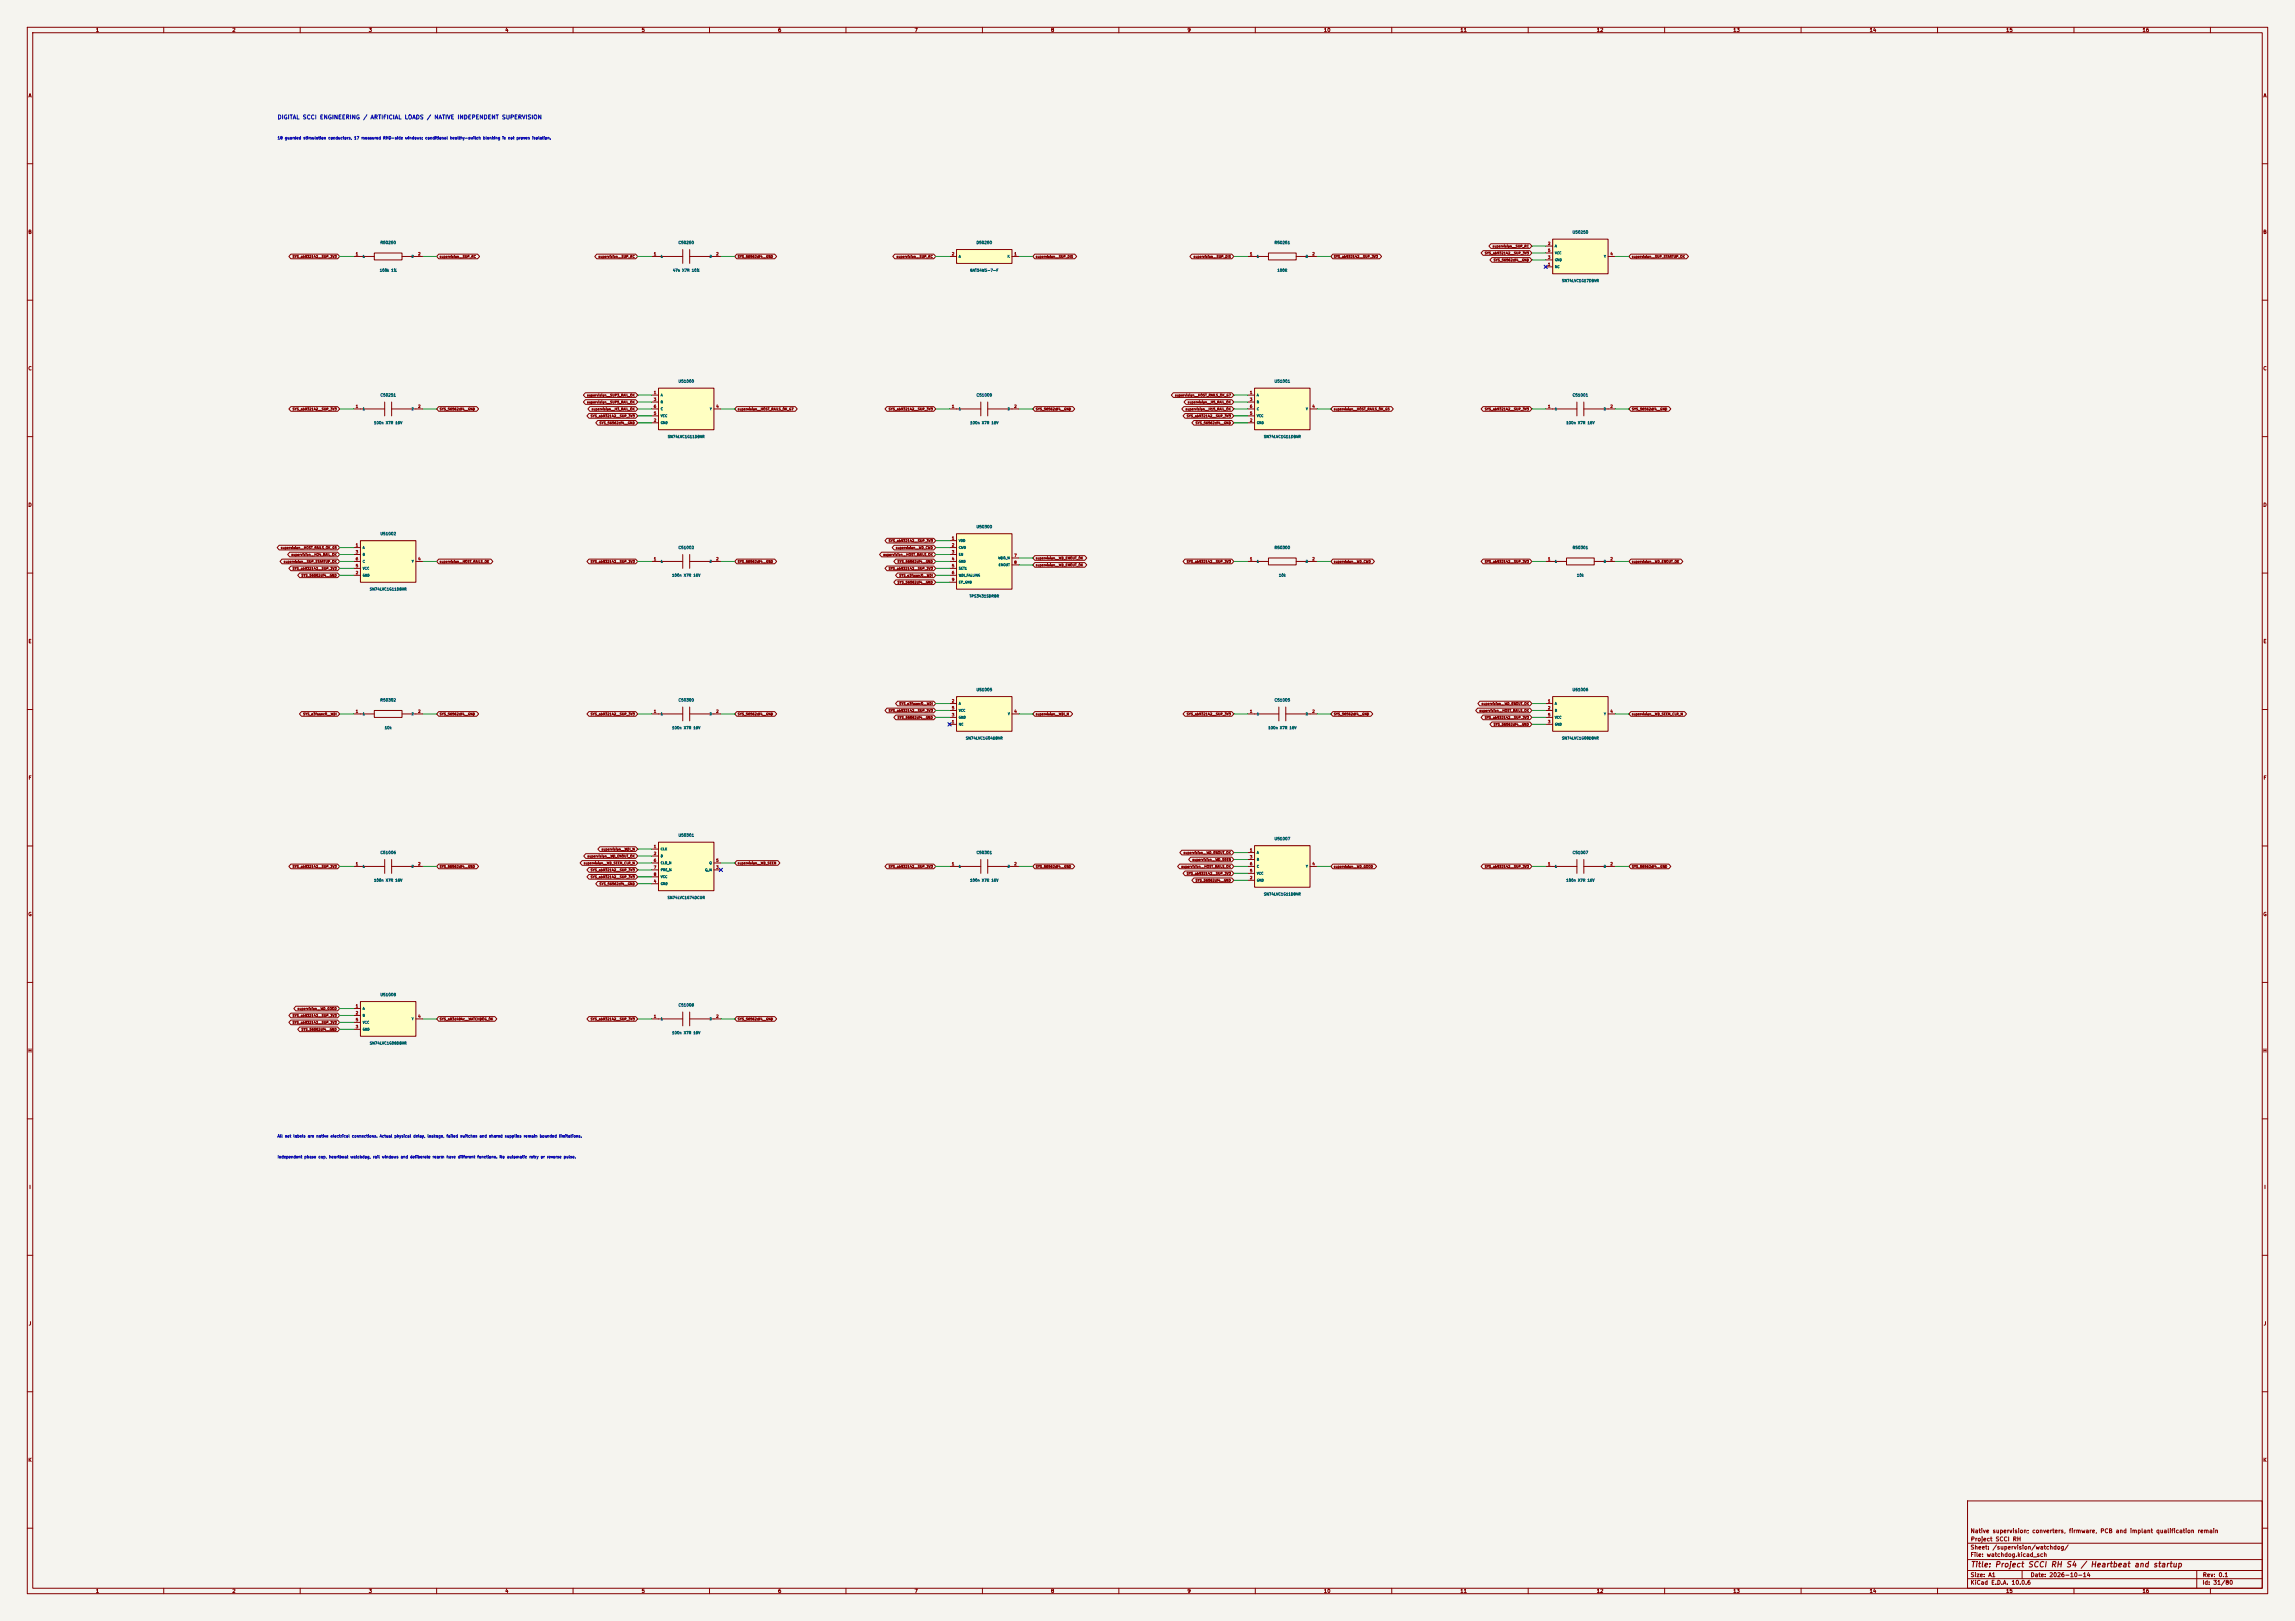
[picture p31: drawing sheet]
<svg xmlns="http://www.w3.org/2000/svg" width="841mm" height="594mm" viewBox="0 0 841 594" stroke-linecap="round" stroke-linejoin="round" font-family="sans-serif">
<defs><g id="words">
<text font-size="2" fill="#840000" x="722" y="574.8">Title: Project SCCI RH S4 / Heartbeat and startup</text>
<text font-size="1.5" fill="#0000c2" x="101.6" y="44.1">DIGITAL SCCI ENGINEERING / ARTIFICIAL LOADS / NATIVE INDEPENDENT SUPERVISION</text>
<g font-size="1.5" fill="#840000">
<text x="721.9" y="562.1">Native supervision; converters, firmware, PCB and implant qualification remain</text>
<text x="721.9" y="568.1">Sheet: /supervision/watchdog/</text>
<text x="722" y="565.1">Project SCCI RH</text>
<text x="721.9" y="570.8">File: watchdog.kicad_sch</text>
<text x="721.9" y="581">KiCad E.D.A. 10.0.6</text>
<text x="721.9" y="578.2">Size: A1</text>
<text x="743.9" y="578.2">Date: 2026-10-14</text>
<text x="806.9" y="581">Id: 31/80</text>
<text x="807" y="578.2">Rev: 0.1</text>
</g>
<g font-size="1.3" fill="#840000">
<text x="35" y="12">1</text>
<text x="85" y="12">2</text>
<text x="135" y="12">3</text>
<text x="185" y="12">4</text>
<text x="235" y="12">5</text>
<text x="285" y="12">6</text>
<text x="335" y="12">7</text>
<text x="385" y="12">8</text>
<text x="435" y="12">9</text>
<text x="485" y="12">10</text>
<text x="535" y="12">11</text>
<text x="585" y="12">12</text>
<text x="635" y="12">13</text>
<text x="685" y="12">14</text>
<text x="735" y="12">15</text>
<text x="785" y="12">16</text>
<text x="10.3" y="36">A</text>
<text x="829.3" y="36">A</text>
<text x="10.2" y="86">B</text>
<text x="829.2" y="86">B</text>
<text x="10.2" y="136">C</text>
<text x="829.2" y="136">C</text>
<text x="10.2" y="186">D</text>
<text x="829.2" y="186">D</text>
<text x="10.3" y="236">E</text>
<text x="829.3" y="236">E</text>
<text x="10.3" y="286">F</text>
<text x="829.3" y="286">F</text>
<text x="10.2" y="336">G</text>
<text x="829.2" y="336">G</text>
<text x="10.2" y="386">H</text>
<text x="829.2" y="386">H</text>
<text x="10.6" y="436">I</text>
<text x="829.6" y="436">I</text>
<text x="10.4" y="486">J</text>
<text x="829.4" y="486">J</text>
<text x="10.2" y="536">K</text>
<text x="829.2" y="536">K</text>
<text x="35" y="584">1</text>
<text x="85" y="584">2</text>
<text x="135" y="584">3</text>
<text x="185" y="584">4</text>
<text x="235" y="584">5</text>
<text x="285" y="584">6</text>
<text x="335" y="584">7</text>
<text x="385" y="584">8</text>
<text x="435" y="584">9</text>
<text x="485" y="584">10</text>
<text x="535" y="584">11</text>
<text x="585" y="584">12</text>
<text x="635" y="584">13</text>
<text x="685" y="584">14</text>
<text x="735" y="584">15</text>
<text x="785" y="584">16</text>
</g>
<g font-size="1" fill="#0000c2">
<text x="101.6" y="51.3">18 guarded stimulation conductors, 17 measured RHD-side windows; conditional healthy-switch blanking is not proven isolation.</text>
<text x="101.6" y="417.1">All net labels are native electrical connections. Actual physical delay, leakage, failed switches and shared supplies remain bounded limitations.</text>
<text x="101.6" y="424.7">Independent phase cap, heartbeat watchdog, rail windows and deliberate rearm have different functions. No automatic retry or reverse pulse.</text>
</g>
<g font-size="1" fill="#006464">
<text x="139.3" y="89.7">R50250</text>
<text x="248.5" y="89.7">C50250</text>
<text x="357.7" y="89.7">D50250</text>
<text x="466.9" y="89.7">R50251</text>
<text x="576.1" y="85.8">U50250</text>
<text x="139" y="99.8">100k 1%</text>
<text x="246.5" y="99.8">47n X7R 10%</text>
<text x="355.4" y="99.8">BAT54WS-7-F</text>
<text x="468" y="99.8">100R</text>
<text x="572.2" y="103.6">SN74LVC1G17DBVR</text>
<text x="248.5" y="140.5">U51000</text>
<text x="466.9" y="140.5">U51001</text>
<text x="139.3" y="145.5">C50251</text>
<text x="357.7" y="145.5">C51000</text>
<text x="576.1" y="145.5">C51001</text>
<text x="136.9" y="155.7">100n X7R 16V</text>
<text x="355.4" y="155.7">100n X7R 16V</text>
<text x="573.8" y="155.7">100n X7R 16V</text>
<text x="244.6" y="160.7">SN74LVC1G11DBVR</text>
<text x="463" y="160.7">SN74LVC1G11DBVR</text>
<text x="139.2" y="196.3">U51002</text>
<text x="357.7" y="193.8">U50300</text>
<text x="248.5" y="201.4">C51002</text>
<text x="466.9" y="201.4">R50300</text>
<text x="576.1" y="201.4">R50301</text>
<text x="246.2" y="211.5">100n X7R 16V</text>
<text x="468.5" y="211.5">10k</text>
<text x="577.7" y="211.5">10k</text>
<text x="135.4" y="216.6">SN74LVC1G11DBVR</text>
<text x="355.1" y="219.2">TPS3431SDRBR</text>
<text x="139.3" y="257.3">R50302</text>
<text x="248.5" y="257.3">C50300</text>
<text x="357.7" y="253.5">U51005</text>
<text x="466.9" y="257.3">C51005</text>
<text x="576.1" y="253.5">U51006</text>
<text x="140.9" y="267.4">10k</text>
<text x="246.2" y="267.4">100n X7R 16V</text>
<text x="464.6" y="267.4">100n X7R 16V</text>
<text x="353.8" y="271.2">SN74LVC1G04DBVR</text>
<text x="572.2" y="271.2">SN74LVC1G08DBVR</text>
<text x="248.5" y="306.8">U50301</text>
<text x="466.9" y="308.1">U51007</text>
<text x="139.3" y="313.2">C51006</text>
<text x="357.7" y="313.2">C50301</text>
<text x="576.1" y="313.2">C51007</text>
<text x="136.9" y="323.3">100n X7R 16V</text>
<text x="355.4" y="323.3">100n X7R 16V</text>
<text x="573.8" y="323.3">100n X7R 16V</text>
<text x="244.5" y="329.6">SN74LVC1G74DCUR</text>
<text x="463" y="328.4">SN74LVC1G11DBVR</text>
<text x="139.2" y="365.2">U51008</text>
<text x="248.5" y="369.1">C51008</text>
<text x="135.4" y="383">SN74LVC1G08DBVR</text>
<text x="246.2" y="379.2">100n X7R 16V</text>
</g>
<g font-size="1" fill="#a90000">
<text x="567.1" y="90">2</text>
<text x="130.2" y="93.8">1</text>
<text x="153.1" y="93.8">2</text>
<text x="239.5" y="93.8">1</text>
<text x="262.3" y="93.8">2</text>
<text x="348.7" y="93.8">2</text>
<text x="371.5" y="93.8">1</text>
<text x="457.9" y="93.8">1</text>
<text x="480.8" y="93.8">2</text>
<text x="567.1" y="95.1">3</text>
<text x="567.1" y="92.5">5</text>
<text x="590" y="93.8">4</text>
<text x="567.1" y="97.6">1</text>
<text x="130.2" y="149.7">1</text>
<text x="153.1" y="149.7">2</text>
<text x="239.5" y="144.6">1</text>
<text x="239.5" y="147.1">3</text>
<text x="239.5" y="149.7">6</text>
<text x="262.3" y="149.7">4</text>
<text x="348.7" y="149.7">1</text>
<text x="371.5" y="149.7">2</text>
<text x="457.9" y="144.6">1</text>
<text x="457.9" y="147.1">3</text>
<text x="457.9" y="149.7">6</text>
<text x="480.8" y="149.7">4</text>
<text x="567.1" y="149.7">1</text>
<text x="590" y="149.7">2</text>
<text x="239.5" y="154.8">2</text>
<text x="239.5" y="152.2">5</text>
<text x="457.9" y="154.8">2</text>
<text x="457.9" y="152.2">5</text>
<text x="348.7" y="197.9">1</text>
<text x="130.2" y="200.5">1</text>
<text x="130.2" y="203">3</text>
<text x="348.7" y="200.5">2</text>
<text x="348.7" y="203">3</text>
<text x="130.2" y="208.1">5</text>
<text x="130.2" y="205.6">6</text>
<text x="153.1" y="205.6">4</text>
<text x="239.5" y="205.6">1</text>
<text x="262.3" y="205.6">2</text>
<text x="348.7" y="205.6">4</text>
<text x="348.7" y="208.1">5</text>
<text x="371.5" y="204.3">7</text>
<text x="371.5" y="206.8">8</text>
<text x="457.9" y="205.6">1</text>
<text x="480.8" y="205.6">2</text>
<text x="567.1" y="205.6">1</text>
<text x="590" y="205.6">2</text>
<text x="130.2" y="210.6">2</text>
<text x="348.7" y="210.6">6</text>
<text x="348.7" y="213.2">9</text>
<text x="348.7" y="257.6">2</text>
<text x="567.1" y="257.6">1</text>
<text x="130.2" y="261.4">1</text>
<text x="153.1" y="261.4">2</text>
<text x="239.5" y="261.4">1</text>
<text x="262.3" y="261.4">2</text>
<text x="348.7" y="262.7">3</text>
<text x="348.7" y="260.2">5</text>
<text x="371.5" y="261.4">4</text>
<text x="457.9" y="261.4">1</text>
<text x="480.8" y="261.4">2</text>
<text x="567.1" y="260.2">2</text>
<text x="567.1" y="262.7">5</text>
<text x="590" y="261.4">4</text>
<text x="348.7" y="265.2">1</text>
<text x="567.1" y="265.2">3</text>
<text x="239.5" y="311">1</text>
<text x="130.2" y="317.3">1</text>
<text x="153.1" y="317.3">2</text>
<text x="239.5" y="313.5">2</text>
<text x="239.5" y="316">6</text>
<text x="262.3" y="316">5</text>
<text x="348.7" y="317.3">1</text>
<text x="371.5" y="317.3">2</text>
<text x="457.9" y="312.2">1</text>
<text x="457.9" y="314.8">3</text>
<text x="457.9" y="317.3">6</text>
<text x="480.8" y="317.3">4</text>
<text x="567.1" y="317.3">1</text>
<text x="590" y="317.3">2</text>
<text x="239.5" y="323.7">4</text>
<text x="239.5" y="318.6">7</text>
<text x="239.5" y="321.1">8</text>
<text x="262.3" y="318.6">3</text>
<text x="457.9" y="322.4">2</text>
<text x="457.9" y="319.9">5</text>
<text x="130.2" y="369.4">1</text>
<text x="130.2" y="371.9">2</text>
<text x="130.2" y="377">3</text>
<text x="130.2" y="374.5">5</text>
<text x="153.1" y="373.2">4</text>
<text x="239.5" y="373.2">1</text>
<text x="262.3" y="373.2">2</text>
</g>
<g font-size=".9" fill="#840000">
<text x="107.1" y="94.7">SYS_ab932142__SUP_3V3</text>
<text x="161" y="94.7">supervision__SUP_RC</text>
<text x="219.2" y="94.7">supervision__SUP_RC</text>
<text x="270.2" y="94.7">SYS_56562df4__GND</text>
<text x="328.4" y="94.7">supervision__SUP_RC</text>
<text x="379.4" y="94.7">supervision__SUP_DIS</text>
<text x="437.3" y="94.7">supervision__SUP_DIS</text>
<text x="488.7" y="94.7">SYS_ab932142__SUP_3V3</text>
<text x="544" y="93.4">SYS_ab932142__SUP_3V3</text>
<text x="546.8" y="90.9">supervision__SUP_RC</text>
<text x="547.2" y="96">SYS_56562df4__GND</text>
<text x="597.9" y="94.7">supervision__SUP_STARTUP_OK</text>
<text x="215" y="145.5">supervision__SUP3_RAIL_OK</text>
<text x="215" y="148">supervision__SUP5_RAIL_OK</text>
<text x="430.5" y="145.5">supervision__HOST_RAILS_OK_G7</text>
<text x="435.1" y="148">supervision__H5_RAIL_OK</text>
<text x="107.1" y="150.6">SYS_ab932142__SUP_3V3</text>
<text x="161" y="150.6">SYS_56562df4__GND</text>
<text x="216.3" y="153.1">SYS_ab932142__SUP_3V3</text>
<text x="216.7" y="150.6">supervision__H3_RAIL_OK</text>
<text x="219.5" y="155.6">SYS_56562df4__GND</text>
<text x="270.2" y="150.6">supervision__HOST_RAILS_OK_G7</text>
<text x="325.5" y="150.6">SYS_ab932142__SUP_3V3</text>
<text x="379.4" y="150.6">SYS_56562df4__GND</text>
<text x="434.3" y="150.6">supervision__H15_RAIL_OK</text>
<text x="434.7" y="153.1">SYS_ab932142__SUP_3V3</text>
<text x="438" y="155.6">SYS_56562df4__GND</text>
<text x="488.7" y="150.6">supervision__HOST_RAILS_OK_G5</text>
<text x="544" y="150.6">SYS_ab932142__SUP_3V3</text>
<text x="597.9" y="150.6">SYS_56562df4__GND</text>
<text x="102.8" y="201.4">supervision__HOST_RAILS_OK_G5</text>
<text x="106.6" y="203.9">supervision__H24_RAIL_OK</text>
<text x="323.5" y="203.9">supervision__HOST_RAILS_OK</text>
<text x="325.5" y="198.8">SYS_ab932142__SUP_3V3</text>
<text x="328.2" y="201.4">supervision__WD_CWD</text>
<text x="103.8" y="206.4">supervision__SUP_STARTUP_OK</text>
<text x="107.1" y="209">SYS_ab932142__SUP_3V3</text>
<text x="161" y="206.4">supervision__HOST_RAILS_OK</text>
<text x="216.3" y="206.4">SYS_ab932142__SUP_3V3</text>
<text x="270.2" y="206.4">SYS_56562df4__GND</text>
<text x="325.5" y="209">SYS_ab932142__SUP_3V3</text>
<text x="328.8" y="206.4">SYS_56562df4__GND</text>
<text x="379.4" y="205.2">supervision__WD_ENOUT_OK</text>
<text x="379.4" y="207.7">supervision__WD_ENOUT_OK</text>
<text x="434.7" y="206.4">SYS_ab932142__SUP_3V3</text>
<text x="488.7" y="206.4">supervision__WD_CWD</text>
<text x="544" y="206.4">SYS_ab932142__SUP_3V3</text>
<text x="597.9" y="206.4">supervision__WD_ENOUT_OK</text>
<text x="110.3" y="211.5">SYS_56562df4__GND</text>
<text x="328.8" y="214.1">SYS_56562df4__GND</text>
<text x="329.4" y="211.5">SYS_e3faaec0__WDI</text>
<text x="111" y="262.3">SYS_e3faaec0__WDI</text>
<text x="161" y="262.3">SYS_56562df4__GND</text>
<text x="216.3" y="262.3">SYS_ab932142__SUP_3V3</text>
<text x="270.2" y="262.3">SYS_56562df4__GND</text>
<text x="325.5" y="261.1">SYS_ab932142__SUP_3V3</text>
<text x="328.8" y="263.6">SYS_56562df4__GND</text>
<text x="329.4" y="258.5">SYS_e3faaec0__WDI</text>
<text x="379.4" y="262.3">supervision__WDI_N</text>
<text x="434.7" y="262.3">SYS_ab932142__SUP_3V3</text>
<text x="488.7" y="262.3">SYS_56562df4__GND</text>
<text x="542" y="261.1">supervision__HOST_RAILS_OK</text>
<text x="542.8" y="258.5">supervision__WD_ENOUT_OK</text>
<text x="544" y="263.6">SYS_ab932142__SUP_3V3</text>
<text x="597.9" y="262.3">supervision__WD_SEEN_CLR_N</text>
<text x="547.2" y="266.1">SYS_56562df4__GND</text>
<text x="220.3" y="311.9">supervision__WDI_N</text>
<text x="213.8" y="316.9">supervision__WD_SEEN_CLR_N</text>
<text x="215.1" y="314.4">supervision__WD_ENOUT_OK</text>
<text x="270.2" y="316.9">supervision__WD_SEEN</text>
<text x="433.6" y="313.1">supervision__WD_ENOUT_OK</text>
<text x="436.8" y="315.7">supervision__WD_SEEN</text>
<text x="107.1" y="318.2">SYS_ab932142__SUP_3V3</text>
<text x="161" y="318.2">SYS_56562df4__GND</text>
<text x="216.3" y="319.5">SYS_ab932142__SUP_3V3</text>
<text x="216.3" y="322">SYS_ab932142__SUP_3V3</text>
<text x="325.5" y="318.2">SYS_ab932142__SUP_3V3</text>
<text x="379.4" y="318.2">SYS_56562df4__GND</text>
<text x="432.8" y="318.2">supervision__HOST_RAILS_OK</text>
<text x="434.7" y="320.7">SYS_ab932142__SUP_3V3</text>
<text x="438" y="323.3">SYS_56562df4__GND</text>
<text x="488.7" y="318.2">supervision__WD_GOOD</text>
<text x="544" y="318.2">SYS_ab932142__SUP_3V3</text>
<text x="597.9" y="318.2">SYS_56562df4__GND</text>
<text x="219.5" y="324.6">SYS_56562df4__GND</text>
<text x="108.9" y="370.3">supervision__WD_GOOD</text>
<text x="107.1" y="372.8">SYS_ab932142__SUP_3V3</text>
<text x="107.1" y="375.4">SYS_ab932142__SUP_3V3</text>
<text x="110.3" y="377.9">SYS_56562df4__GND</text>
<text x="161" y="374.1">SYS_a83d484c__WATCHDOG_OK</text>
<text x="216.3" y="374.1">SYS_ab932142__SUP_3V3</text>
<text x="270.2" y="374.1">SYS_56562df4__GND</text>
</g>
<g font-size=".9" fill="#006464">
<text x="132.8" y="94.6">1</text>
<text x="150.7" y="94.6">2</text>
<text x="242" y="94.6">1</text>
<text x="259.9" y="94.6">2</text>
<text x="351.2" y="94.6">A</text>
<text x="369.1" y="94.6">K</text>
<text x="460.5" y="94.6">1</text>
<text x="478.4" y="94.6">2</text>
<text x="569.7" y="90.8">A</text>
<text x="569.7" y="95.9">GND</text>
<text x="569.7" y="93.4">VCC</text>
<text x="587.7" y="94.6">Y</text>
<text x="569.7" y="98.4">NC</text>
<text x="242" y="145.4">A</text>
<text x="242" y="148">B</text>
<text x="460.5" y="145.4">A</text>
<text x="460.5" y="148">B</text>
<text x="132.8" y="150.5">1</text>
<text x="150.7" y="150.5">2</text>
<text x="242" y="155.6">GND</text>
<text x="242" y="153">VCC</text>
<text x="242" y="150.5">C</text>
<text x="260" y="150.5">Y</text>
<text x="351.2" y="150.5">1</text>
<text x="369.1" y="150.5">2</text>
<text x="460.5" y="155.6">GND</text>
<text x="460.5" y="153">VCC</text>
<text x="460.5" y="150.5">C</text>
<text x="478.4" y="150.5">Y</text>
<text x="569.7" y="150.5">1</text>
<text x="587.6" y="150.5">2</text>
<text x="132.8" y="201.3">A</text>
<text x="132.8" y="203.8">B</text>
<text x="351.2" y="198.8">VDD</text>
<text x="351.2" y="201.3">CWD</text>
<text x="351.2" y="203.8">EN</text>
<text x="132.8" y="208.9">VCC</text>
<text x="132.8" y="206.4">C</text>
<text x="150.8" y="206.4">Y</text>
<text x="242" y="206.4">1</text>
<text x="259.9" y="206.4">2</text>
<text x="351.2" y="206.4">GND</text>
<text x="351.2" y="208.9">SET1</text>
<text x="365.7" y="205.1">WDO_N</text>
<text x="365.9" y="207.7">ENOUT</text>
<text x="460.5" y="206.4">1</text>
<text x="478.4" y="206.4">2</text>
<text x="569.7" y="206.4">1</text>
<text x="587.6" y="206.4">2</text>
<text x="132.8" y="211.5">GND</text>
<text x="351.2" y="211.5">WDI_FALLING</text>
<text x="351.2" y="214">EP_GND</text>
<text x="132.8" y="262.3">1</text>
<text x="150.7" y="262.3">2</text>
<text x="242" y="262.3">1</text>
<text x="259.9" y="262.3">2</text>
<text x="351.2" y="258.5">A</text>
<text x="351.2" y="263.5">GND</text>
<text x="351.2" y="261">VCC</text>
<text x="369.2" y="262.3">Y</text>
<text x="460.5" y="262.3">1</text>
<text x="478.4" y="262.3">2</text>
<text x="569.7" y="258.5">A</text>
<text x="569.7" y="261">B</text>
<text x="569.7" y="263.5">VCC</text>
<text x="587.7" y="262.3">Y</text>
<text x="351.2" y="266.1">NC</text>
<text x="569.7" y="266.1">GND</text>
<text x="242" y="311.8">CLK</text>
<text x="242" y="314.3">D</text>
<text x="242" y="316.9">CLR_N</text>
<text x="259.8" y="316.9">Q</text>
<text x="460.5" y="313.1">A</text>
<text x="460.5" y="315.6">B</text>
<text x="132.8" y="318.1">1</text>
<text x="150.7" y="318.1">2</text>
<text x="242" y="319.4">PRE_N</text>
<text x="242" y="322">VCC</text>
<text x="258.3" y="319.4">Q_N</text>
<text x="351.2" y="318.1">1</text>
<text x="369.1" y="318.1">2</text>
<text x="460.5" y="323.2">GND</text>
<text x="460.5" y="320.7">VCC</text>
<text x="460.5" y="318.1">C</text>
<text x="478.4" y="318.1">Y</text>
<text x="569.7" y="318.1">1</text>
<text x="587.6" y="318.1">2</text>
<text x="242" y="324.5">GND</text>
<text x="132.8" y="370.2">A</text>
<text x="132.8" y="372.8">B</text>
<text x="132.8" y="377.8">GND</text>
<text x="132.8" y="375.3">VCC</text>
<text x="150.8" y="374">Y</text>
<text x="242" y="374">1</text>
<text x="259.9" y="374">2</text>
</g>
</g></defs>
<path d="M0 0h841v594h-841z" fill="#f5f4ef" stroke="#f5f4ef" stroke-width=".37"/>
<g fill="none" stroke="#840000" stroke-width=".37">
<path d="M10 10h821v574h-821zM12 12h817v570h-817zM60 10v2M110 10v2M160 10v2M210 10v2M260 10v2M310 10v2M360 10v2M410 10v2M460 10v2M510 10v2"/>
<path d="M560 10v2M610 10v2M660 10v2M710 10v2M760 10v2M810 10v2M10 60h2M829 60h2M10 110h2M829 110h2M10 160h2M829 160h2"/>
<path d="M10 210h2M829 210h2M10 260h2M829 260h2M10 310h2M566.4 317.5h11.4M577.8 315v5M580.4 317.5h11.4M580.4 315v5M829 310h2M10 360h2M829 360h2"/>
<path d="M10 410h2M829 410h2M10 460h2M829 460h2M10 510h2M829 510h2M10 560h2M721 550h108v32h-108zM829 560h2M721 578.5h108M721 575.5h108M721 571.5h108"/>
<path d="M721 565.5h108M741 575.5v3M805 575.5v6.5M60 582v2M110 582v2M160 582v2M210 582v2M260 582v2M310 582v2M360 582v2M410 582v2M460 582v2"/>
<path d="M510 582v2M560 582v2M610 582v2M660 582v2M710 582v2M760 582v2M810 582v2"/>
</g>
<path d="M459.7 142.2h20.4v15.3h-20.4z" fill="#ffffc2"/>
<path d="M457.2 144.8h2.5M457.2 154.9h2.5M457.2 147.3h2.5M457.2 149.9h2.5M457.2 152.4h2.5M459.7 142.2h20.4v15.3h-20.4zM480.1 149.9h2.5M348 317.5h11.4M359.4 315v5M361.9 317.5h11.5M361.9 315v5" fill="none" stroke="#840000" stroke-width=".37"/>
<path d="M132.1 367h20.3v12.7h-20.3z" fill="#ffffc2"/>
<path d="M129.5 369.6h2.6M129.5 372.1h2.6M129.5 377.2h2.6M129.5 374.6h2.6M132.1 367h20.3v12.7h-20.3zM152.4 373.4h2.5" fill="none" stroke="#840000" stroke-width=".37"/>
<path d="M459.7 309.9h20.4v15.2h-20.4z" fill="#ffffc2"/>
<path d="M457.2 312.4h2.5M457.2 315h2.5M457.2 317.5h2.5M459.7 309.9h20.4v15.2h-20.4zM480.1 317.5h2.5M457.2 322.6h2.5M457.2 320h2.5" fill="none" stroke="#840000" stroke-width=".37"/>
<path d="M350.5 195.6h20.3v20.3h-20.3z" fill="#ffffc2"/>
<path d="M348 198.1h2.5M350.5 195.6h20.3v20.3h-20.3zM348 200.7h2.5M348 203.2h2.5M348 205.7h2.5M348 208.3h2.5M348 210.8h2.5M348 213.4h2.5M370.8 204.5h2.6M370.8 207h2.6" fill="none" stroke="#840000" stroke-width=".37"/>
<path d="M350.5 91.4h20.3v5.1h-20.3z" fill="#ffffc2"/>
<path d="M348 94h2.5M350.5 91.4h20.3v5.1h-20.3zM370.8 94h2.6M348 149.9h11.4M359.4 147.3v5.1M361.9 149.9h11.5M361.9 147.3v5.1" fill="none" stroke="#840000" stroke-width=".37"/>
<path d="M350.5 255.3h20.3v12.7h-20.3z" fill="#ffffc2"/>
<path d="M348 257.8h2.5M350.5 255.3h20.3v12.7h-20.3zM347.6 265l.8 .8M348 265.4h2.5M348 262.9h2.5M348 260.3h2.5M348.4 265l-.8 .8M370.8 261.6h2.6" fill="none" stroke="#840000" stroke-width=".37"/>
<path d="M569 87.6h20.3v12.7h-20.3z" fill="#ffffc2"/>
<g fill="none" stroke="#840000" stroke-width=".37">
<path d="M129.5 94h7.7M137.2 92.7h10.1v2.5h-10.1zM147.3 94h7.6M566 97.4l.8 .8M566.4 97.8h2.6M566.4 90.2h2.6M566.4 95.2h2.6M566.4 92.7h2.6M566.8 97.4l-.8 .8M569 87.6h20.3v12.7h-20.3zM589.3 94h2.5M250.2 259.1v5.1"/>
<path d="M252.7 259.1v5.1M238.8 261.6h11.4M252.7 261.6h11.5M238.8 373.4h11.4M250.2 370.8v5.1M252.7 370.8v5.1M252.7 373.4h11.5"/>
</g>
<path d="M241.3 142.2h20.3v15.3h-20.3z" fill="#ffffc2"/>
<path d="M238.8 144.8h2.5M238.8 154.9h2.5M238.8 147.3h2.5M238.8 149.9h2.5M238.8 152.4h2.5M241.3 142.2h20.3v15.3h-20.3zM261.6 149.9h2.6" fill="none" stroke="#840000" stroke-width=".37"/>
<path d="M569 255.3h20.3v12.7h-20.3z" fill="#ffffc2"/>
<path d="M457.2 94h7.6M464.8 92.7h10.2v2.5h-10.2zM475 94h7.6M566.4 257.8h2.6M569 255.3h20.3v12.7h-20.3zM566.4 260.3h2.6M566.4 265.4h2.6M566.4 262.9h2.6M589.3 261.6h2.5" fill="none" stroke="#840000" stroke-width=".37"/>
<path d="M241.3 308.6h20.3v17.8h-20.3z" fill="#ffffc2"/>
<g fill="none" stroke="#840000" stroke-width=".37">
<path d="M457.2 205.7h7.6M464.8 204.5h10.2v2.5h-10.2zM475 205.7h7.6M566.4 205.7h7.6M574 204.5h10.2v2.5h-10.2zM584.2 205.7h7.6M129.5 317.5h11.5M141 315v5M143.5 317.5h11.4M143.5 315v5M238.8 311.1h2.5M238.8 313.7h2.5"/>
<path d="M238.8 318.8h2.5M238.8 316.2h2.5M241.3 308.6h20.3v17.8h-20.3zM261.6 318.8h2.6M261.6 316.2h2.6M238.8 323.8h2.5M238.8 321.3h2.5"/>
</g>
<path d="M132.1 198.1h20.3v15.3h-20.3z" fill="#ffffc2"/>
<g fill="none" stroke="#840000" stroke-width=".37">
<path d="M106.6 93.1h17.1l.8 .9-.8 .8h-17.1l-.8-.8zM160.8 93.1h14.2l.8 .9-.8 .8h-14.2l-.8-.8zM218.7 93.1h14.2l.8 .9-.8 .8h-14.2l-.8-.8zM238.8 94h11.4M250.2 91.4v5.1M252.7 91.4v5.1M252.7 94h11.5M270 93.1h13.9l.7 .9-.7 .8h-13.9l-.8-.8zM327.9 93.1h14.3l.7 .9-.7 .8h-14.3l-.7-.8zM379.2 93.1h14.6l.8 .9-.8 .8h-14.6l-.7-.8zM436.8 93.1h14.6l.7 .9-.7 .8h-14.6l-.8-.8zM488.4 93.1h17.1l.8 .9-.8 .8h-17.1l-.7-.8z"/>
<path d="M543.5 91.9h17.1l.7 .8-.7 .9h-17.1l-.8-.9zM546.3 89.3h14.3l.7 .9-.7 .8h-14.3l-.7-.8zM546.7 94.4h13.9l.7 .8-.7 .9h-13.9l-.7-.9zM597.6 93.1h20.4l.7 .9-.7 .8h-20.4l-.7-.8zM106.6 149h17.1l.8 .9-.8 .8h-17.1l-.8-.8zM129.5 149.9h11.5M141 147.3v5.1M143.5 149.9h11.4M143.5 147.3v5.1M160.8 149h13.8l.8 .9-.8 .8h-13.8l-.8-.8zM214.5 143.9h18.4l.8 .9-.8 .8h-18.4l-.7-.8zM214.5 146.5h18.4l.8 .8-.8 .9h-18.4l-.7-.9z"/>
<path d="M215.8 151.5h17.1l.8 .9-.8 .8h-17.1l-.7-.8zM216.2 149h16.7l.8 .9-.8 .8h-16.7l-.8-.8zM219.1 154.1h13.8l.8 .8-.8 .9h-13.8l-.8-.9zM270 149h21.4l.7 .9-.7 .8h-21.4l-.8-.8zM325 149h17.2l.7 .9-.7 .8h-17.2l-.7-.8zM379.2 149h13.9l.7 .9-.7 .8h-13.9l-.7-.8zM430 143.9h21.4l.7 .9-.7 .8h-21.4l-.8-.8zM433.8 149h17.6l.7 .9-.7 .8h-17.6l-.7-.8zM434.3 151.5h17.1l.7 .9-.7 .8h-17.1l-.8-.8zM434.6 146.5h16.8l.7 .8-.7 .9h-16.8l-.7-.9zM437.5 154.1h13.9l.7 .8-.7 .9h-13.9l-.8-.9zM488.4 149h21.4l.8 .9-.8 .8h-21.4l-.7-.8z"/>
<path d="M543.5 149h17.1l.7 .9-.7 .8h-17.1l-.8-.8zM566.4 149.9h11.4M577.8 147.3v5.1M580.4 149.9h11.4M580.4 147.3v5.1M597.6 149h13.9l.8 .9-.8 .8h-13.9l-.7-.8zM102.3 199.8h21.4l.8 .9-.8 .8h-21.4l-.7-.8zM132.1 198.1h20.3v15.3h-20.3zM325 197.3h17.2l.7 .8-.7 .9h-17.2l-.7-.9zM327.7 199.8h14.5l.7 .9-.7 .8h-14.5l-.8-.8zM103.4 204.9h20.3l.8 .8-.8 .9h-20.3l-.8-.9zM106.1 202.3h17.6l.8 .9-.8 .8h-17.6l-.7-.8z"/>
<path d="M106.6 207.4h17.1l.8 .9-.8 .8h-17.1l-.8-.8zM109.8 210h13.9l.8 .8-.8 .9h-13.9l-.7-.9zM129.5 200.7h2.6M129.5 210.8h2.6M129.5 203.2h2.6M129.5 205.7h2.6M129.5 208.3h2.6M152.4 205.7h2.5M160.8 204.9h19.1l.7 .8-.7 .9h-19.1l-.8-.9zM215.8 204.9h17.1l.8 .8-.8 .9h-17.1l-.7-.9zM238.8 205.7h11.4M250.2 203.2v5.1"/>
<path d="M252.7 205.7h11.5M252.7 203.2v5.1M270 204.9h13.9l.7 .8-.7 .9h-13.9l-.8-.9zM323 202.3h19.2l.7 .9-.7 .8h-19.2l-.7-.8zM325 207.4h17.2l.7 .9-.7 .8h-17.2l-.7-.8zM328.3 212.5h13.9l.7 .9-.7 .8h-13.9l-.8-.8zM328.3 204.9h13.9l.7 .8-.7 .9h-13.9l-.8-.9zM328.9 210h13.3l.7 .8-.7 .9h-13.3l-.7-.9zM379.2 203.6h18.3l.7 .9-.7 .8h-18.3l-.7-.8zM379.2 206.2h18.3l.7 .8-.7 .9h-18.3l-.7-.9zM434.3 204.9h17.1l.7 .8-.7 .9h-17.1l-.8-.9zM488.4 204.9h14.5l.8 .8-.8 .9h-14.5l-.7-.9z"/>
<path d="M543.5 204.9h17.1l.7 .8-.7 .9h-17.1l-.8-.9zM597.6 204.9h18.3l.8 .8-.8 .9h-18.3l-.7-.9zM325 259.5h17.2l.7 .8-.7 .9h-17.2l-.7-.9zM328.9 257h13.3l.7 .8-.7 .9h-13.3l-.7-.9zM468.6 259.1v5.1M471.2 259.1v5.1M541.5 259.5h19.1l.7 .8-.7 .9h-19.1l-.8-.9zM542.3 257h18.3l.7 .8-.7 .9h-18.3l-.7-.9zM110.5 260.8h13.2l.8 .8-.8 .9h-13.2l-.8-.9zM129.5 261.6h7.7M137.2 260.3h10.1v2.6h-10.1zM147.3 261.6h7.6"/>
<path d="M160.8 260.8h13.8l.8 .8-.8 .9h-13.8l-.8-.9zM215.8 260.8h17.1l.8 .8-.8 .9h-17.1l-.7-.9zM270 260.8h13.9l.7 .8-.7 .9h-13.9l-.8-.9zM328.3 262h13.9l.7 .9-.7 .8h-13.9l-.8-.8zM379.2 260.8h13.1l.8 .8-.8 .9h-13.1l-.7-.9zM434.3 260.8h17.1l.7 .8-.7 .9h-17.1l-.8-.9zM457.2 261.6h11.4M471.2 261.6h11.4M488.4 260.8h13.9l.8 .8-.8 .9h-13.9l-.7-.9zM543.5 262h17.1l.7 .9-.7 .8h-17.1l-.8-.8zM546.7 264.6h13.9l.7 .8-.7 .9h-13.9l-.7-.9zM597.6 260.8h19.7l.7 .8-.7 .9h-19.7l-.7-.9z"/>
<path d="M106.6 316.6h17.1l.8 .9-.8 .8h-17.1l-.8-.8zM160.8 316.6h13.8l.8 .9-.8 .8h-13.8l-.8-.8zM213.3 315.4h19.6l.8 .8-.8 .9h-19.6l-.7-.9zM214.6 312.8h18.3l.8 .9-.8 .8h-18.3l-.7-.8zM215.8 317.9h17.1l.8 .9-.8 .8h-17.1l-.7-.8zM219.8 310.3h13.1l.8 .8-.8 .9h-13.1l-.7-.9zM270 315.4h15l.8 .8-.8 .9h-15l-.8-.9zM325 316.6h17.2l.7 .9-.7 .8h-17.2l-.7-.8zM379.2 316.6h13.9l.7 .9-.7 .8h-13.9l-.7-.8zM432.3 316.6h19.1l.7 .9-.7 .8h-19.1l-.8-.8zM433.1 311.6h18.3l.7 .8-.7 .9h-18.3l-.8-.9zM434.3 319.2h17.1l.7 .8-.7 .9h-17.1l-.8-.9z"/>
<path d="M436.3 314.1h15.1l.7 .9-.7 .8h-15.1l-.7-.8zM488.4 316.6h15.3l.8 .9-.8 .8h-15.3l-.7-.8zM543.5 316.6h17.1l.7 .9-.7 .8h-17.1l-.8-.8zM597.6 316.6h13.9l.8 .9-.8 .8h-13.9l-.7-.8zM215.8 320.5h17.1l.8 .8-.8 .9h-17.1l-.7-.9zM219.1 323h13.8l.8 .8-.8 .9h-13.8l-.8-.9zM437.5 321.7h13.9l.7 .9-.7 .8h-13.9l-.8-.8zM106.6 371.3h17.1l.8 .8-.8 .9h-17.1l-.8-.9zM106.6 373.8h17.1l.8 .8-.8 .9h-17.1l-.8-.9zM108.4 368.7h15.3l.8 .9-.8 .8h-15.3l-.7-.8zM109.8 376.3h13.9l.8 .9-.8 .8h-13.9l-.7-.8zM160.8 372.5h20.5l.8 .9-.8 .8h-20.5l-.8-.8z"/>
<path d="M215.8 372.5h17.1l.8 .9-.8 .8h-17.1l-.7-.8zM270 372.5h13.9l.7 .9-.7 .8h-13.9l-.8-.8z"/>
</g>
<g fill="none" stroke="#009600" stroke-width=".37">
<path d="M124.5 94h5M154.9 94h5.1M233.7 94h5.1M264.2 94h5M342.9 94h5.1M373.4 94h5.1M452.1 94h5.1M482.6 94h5.1M561.3 95.2h5.1M561.3 92.7h5.1M561.3 90.2h5.1M591.8 94h5.1"/>
<path d="M124.5 149.9h5M154.9 149.9h5.1M233.7 149.9h5.1M233.7 144.8h5.1M233.7 147.3h5.1M233.7 152.4h5.1M233.7 154.9h5.1M264.2 149.9h5M342.9 149.9h5.1M373.4 149.9h5.1M452.1 149.9h5.1M452.1 144.8h5.1"/>
<path d="M452.1 147.3h5.1M452.1 152.4h5.1M452.1 154.9h5.1M482.6 149.9h5.1M561.3 149.9h5.1M591.8 149.9h5.1M342.9 198.1h5.1M124.5 205.7h5M124.5 210.8h5M124.5 203.2h5M124.5 200.7h5M124.5 208.3h5"/>
<path d="M154.9 205.7h5.1M233.7 205.7h5.1M264.2 205.7h5M342.9 205.7h5.1M342.9 210.8h5.1M342.9 213.4h5.1M342.9 203.2h5.1M342.9 200.7h5.1M342.9 208.3h5.1M373.4 207h5.1M373.4 204.5h5.1M452.1 205.7h5.1"/>
<path d="M482.6 205.7h5.1M561.3 205.7h5.1M591.8 205.7h5.1M342.9 257.8h5.1M561.3 257.8h5.1M124.5 261.6h5M154.9 261.6h5.1M233.7 261.6h5.1M264.2 261.6h5M342.9 260.3h5.1M342.9 262.9h5.1M373.4 261.6h5.1"/>
<path d="M452.1 261.6h5.1M482.6 261.6h5.1M561.3 260.3h5.1M561.3 262.9h5.1M561.3 265.4h5.1M591.8 261.6h5.1M124.5 317.5h5M154.9 317.5h5.1M233.7 311.1h5.1M233.7 313.7h5.1M233.7 318.8h5.1M233.7 316.2h5.1"/>
<path d="M264.2 316.2h5M342.9 317.5h5.1M373.4 317.5h5.1M452.1 317.5h5.1M452.1 315h5.1M452.1 312.4h5.1M482.6 317.5h5.1M561.3 317.5h5.1M591.8 317.5h5.1M233.7 321.3h5.1M233.7 323.8h5.1M452.1 322.6h5.1"/>
<path d="M452.1 320h5.1M124.5 369.6h5M124.5 372.1h5M124.5 374.6h5M124.5 377.2h5M154.9 373.4h5.1M233.7 373.4h5.1M264.2 373.4h5"/>
</g>
<path d="M565.8 97.2l1.2 1.2M567 97.2l-1.2 1.2M347.4 264.8l1.2 1.2M348.6 264.8l-1.2 1.2M263.6 318.2l1.2 1.2M264.8 318.2l-1.2 1.2" fill="none" stroke="#000084" stroke-width=".37"/>
<use href="#words"/>
</svg>
